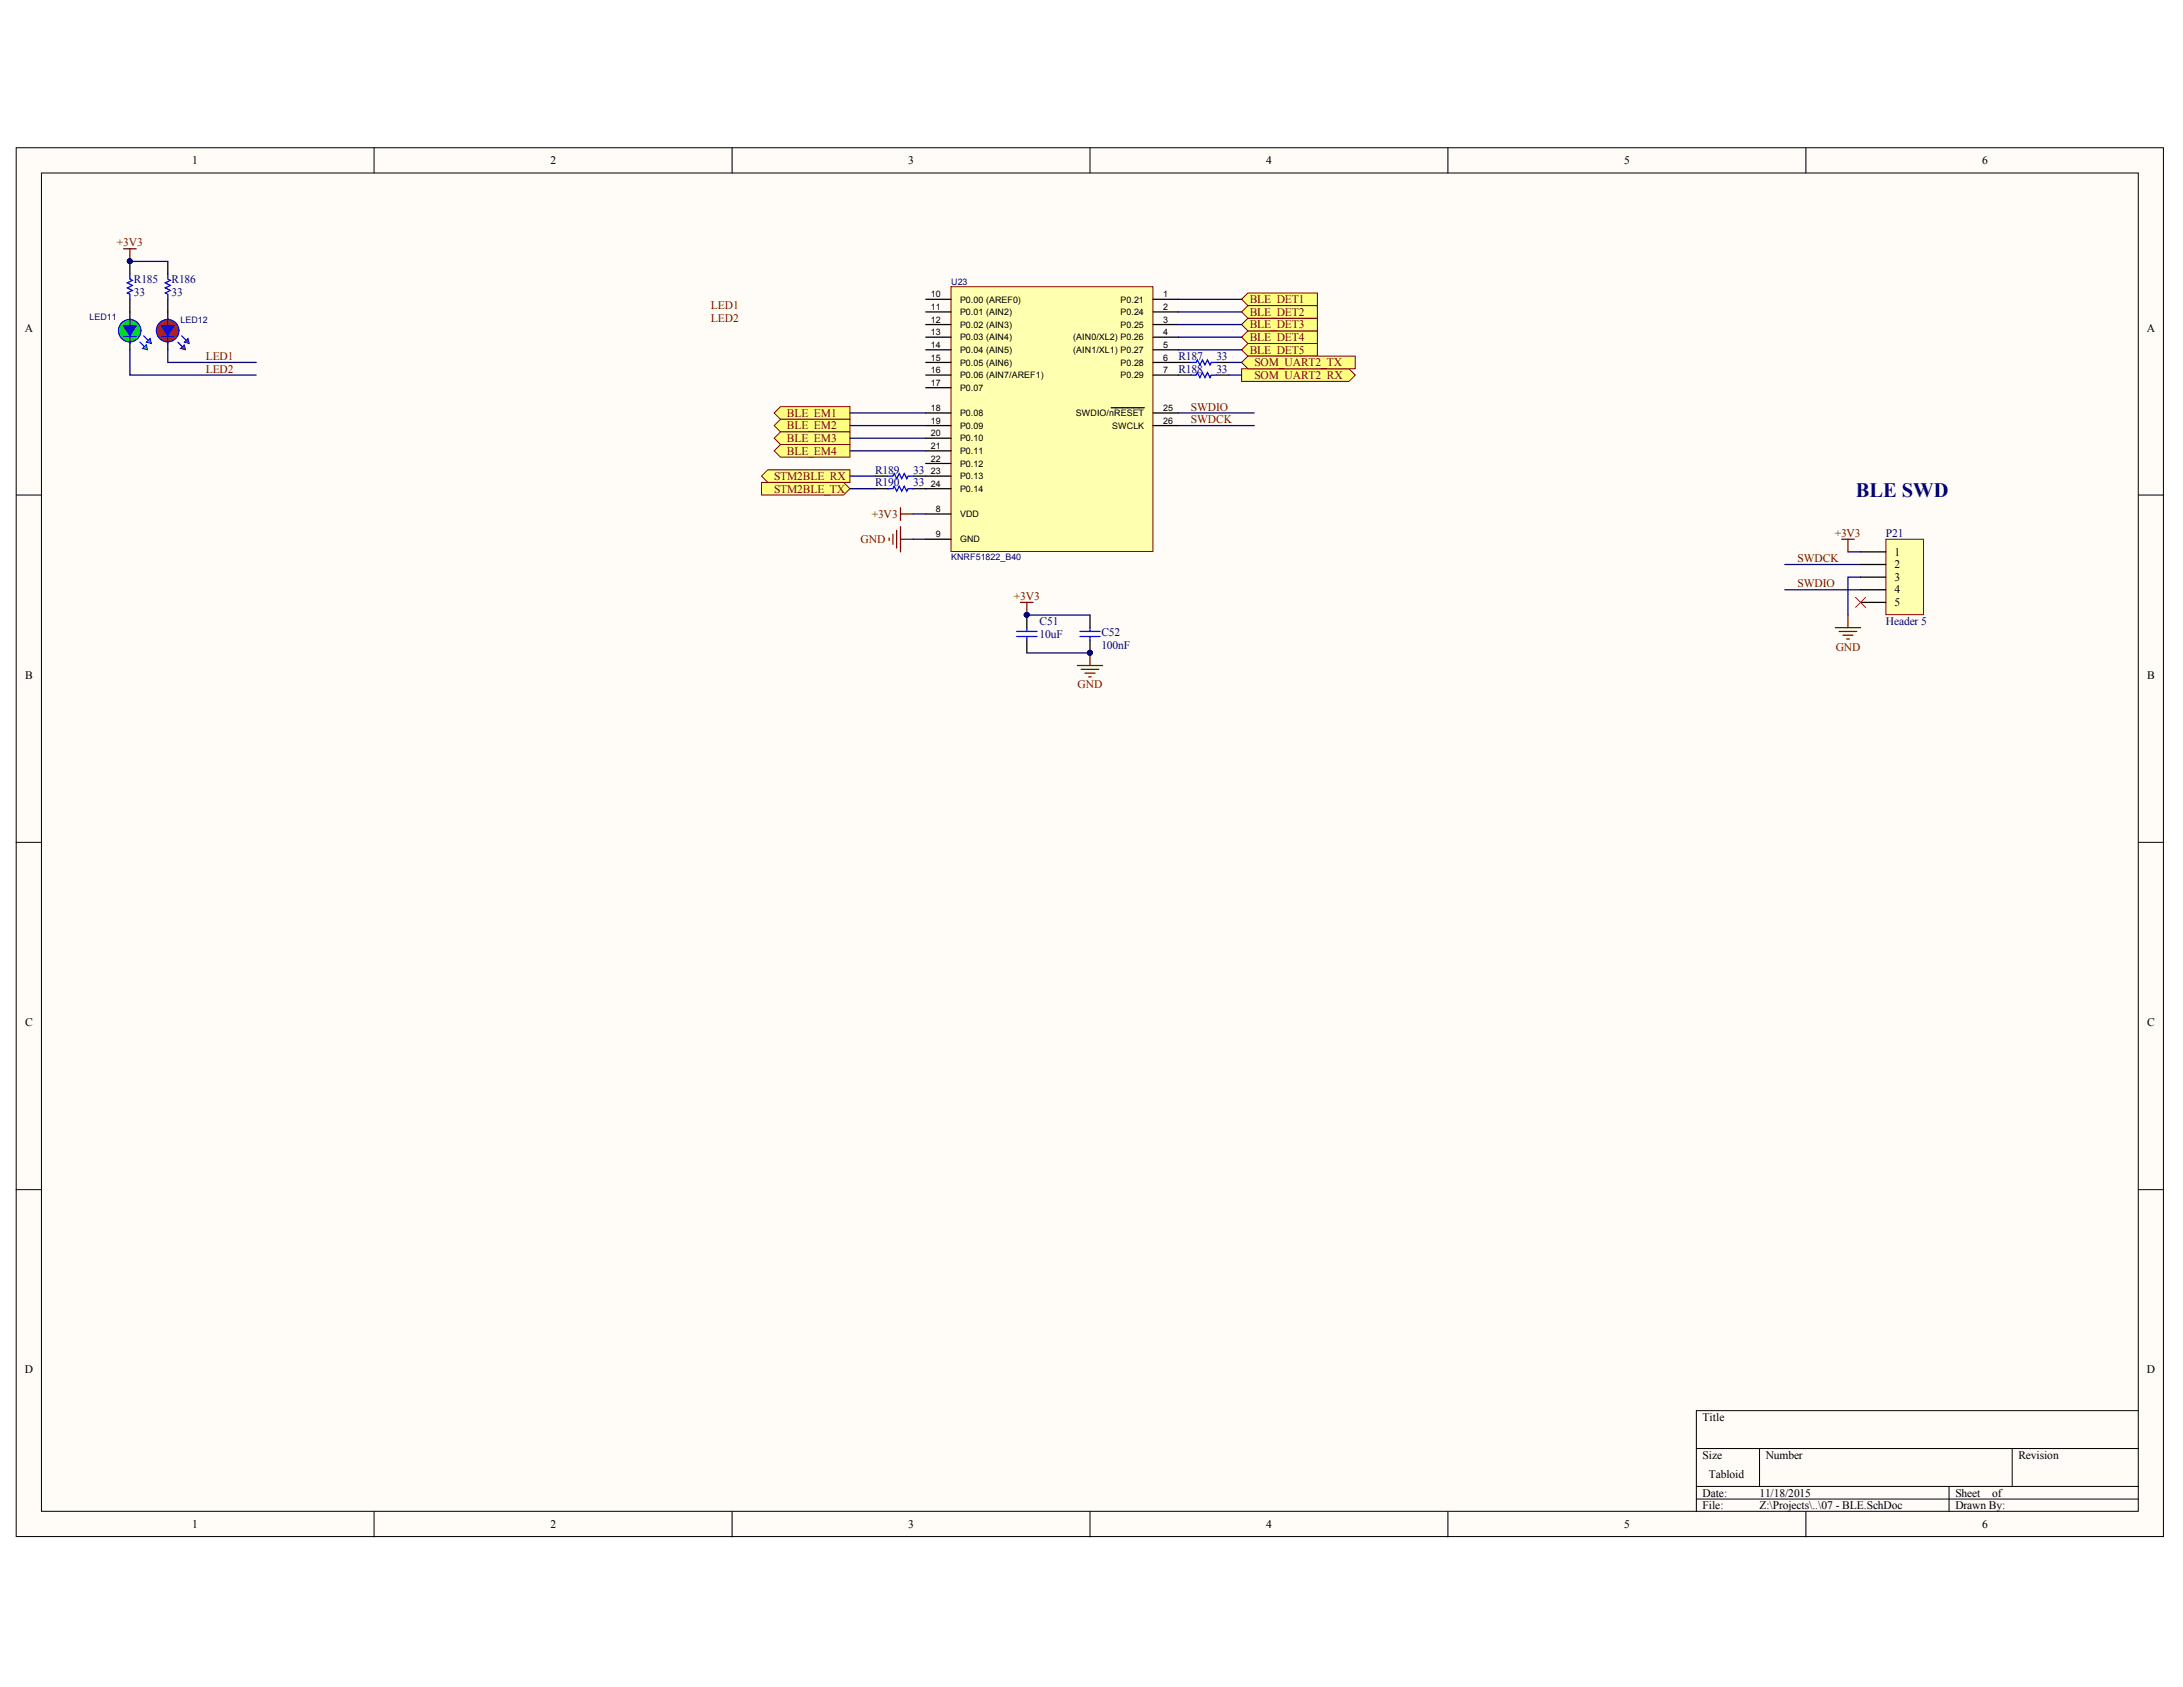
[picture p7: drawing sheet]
<svg xmlns="http://www.w3.org/2000/svg" width="279mm" height="216mm" viewBox="0 0 279 216" stroke-linecap="round" stroke-linejoin="round" font-family="sans-serif">
<defs><g id="words">
<text font-size="2.6" fill="#000080" x="237.5" y="63.6">BLE SWD</text>
<g font-size="1.5">
<text x="24.6" y="21">1</text>
<text x="70.4" y="21">2</text>
<text x="116.2" y="21">3</text>
<text x="162.1" y="21">4</text>
<text x="207.9" y="21">5</text>
<text x="253.7" y="21">6</text>
<text x="3.2" y="42.4">A</text>
<text x="274.8" y="42.4">A</text>
<text x="242.5" y="71.1">1</text>
<text x="242.5" y="72.7">2</text>
<text x="242.5" y="74.3">3</text>
<text x="242.5" y="75.9">4</text>
<text x="242.5" y="77.6">5</text>
<text x="3.2" y="86.9">B</text>
<text x="274.8" y="86.9">B</text>
<text x="3.2" y="131.3">C</text>
<text x="274.8" y="131.3">C</text>
<text x="3.2" y="175.8">D</text>
<text x="274.8" y="175.8">D</text>
<text x="217.9" y="181.8">Title</text>
<text x="217.9" y="186.7">Size</text>
<text x="217.9" y="191.5">Date:</text>
<text x="218.7" y="189.1">Tabloid</text>
<text x="225.2" y="191.5">11/18/2015</text>
<text x="226" y="186.7">Number</text>
<text x="250.3" y="191.5">Sheet</text>
<text x="255" y="191.5">of</text>
<text x="258.3" y="186.7">Revision</text>
<text x="24.6" y="195.6">1</text>
<text x="70.4" y="195.6">2</text>
<text x="116.2" y="195.6">3</text>
<text x="162.1" y="195.6">4</text>
<text x="207.9" y="195.6">5</text>
<text x="217.9" y="193.1">File:</text>
<text x="225.2" y="193.1">Z:\Projects\..\07 - BLE.SchDoc</text>
<text x="250.3" y="193.1">Drawn By:</text>
<text x="253.7" y="195.6">6</text>
</g>
<g font-size="1.5" fill="#800000">
<text x="15" y="31.5">+3V3</text>
<text x="91" y="39.6">LED1</text>
<text x="91" y="41.2">LED2</text>
<text x="160" y="40.4">BLE_DET2</text>
<text x="160" y="38.8">BLE_DET1</text>
<text x="26.3" y="46.1">LED1</text>
<text x="26.3" y="47.7">LED2</text>
<text x="160" y="45.3">BLE_DET5</text>
<text x="160" y="43.7">BLE_DET4</text>
<text x="160" y="42">BLE_DET3</text>
<text x="160.5" y="46.9">SOM_UART2_TX</text>
<text x="100.7" y="53.3">BLE_EM1</text>
<text x="152.4" y="52.5">SWDIO</text>
<text x="160.5" y="48.5">SOM_UART2_RX</text>
<text x="100.7" y="54.9">BLE_EM2</text>
<text x="100.7" y="56.6">BLE_EM3</text>
<text x="100.7" y="58.2">BLE_EM4</text>
<text x="152.4" y="54.1">SWDCK</text>
<text x="99.1" y="61.4">STM2BLE_RX</text>
<text x="99.1" y="63.1">STM2BLE_TX</text>
<text x="110.1" y="69.5">GND</text>
<text x="111.6" y="66.3">+3V3</text>
<text x="230.1" y="71.9">SWDCK</text>
<text x="234.8" y="68.7">+3V3</text>
<text x="129.8" y="76.8">+3V3</text>
<text x="230.1" y="75.1">SWDIO</text>
<text x="235" y="83.3">GND</text>
<text x="137.9" y="88.1">GND</text>
</g>
<g font-size="1.5" fill="#000080">
<text x="17.1" y="37.8">33</text>
<text x="17.1" y="36.2">R185</text>
<text x="21.9" y="37.8">33</text>
<text x="21.9" y="36.2">R186</text>
<text x="150.8" y="46.1">R187</text>
<text x="150.8" y="47.7">R188</text>
<text x="155.7" y="46.1">33</text>
<text x="155.7" y="47.7">33</text>
<text x="112" y="60.6">R189</text>
<text x="112" y="62.2">R190</text>
<text x="116.9" y="60.6">33</text>
<text x="116.9" y="62.2">33</text>
<text x="241.4" y="68.7">P21</text>
<text x="133.1" y="81.6">10uF</text>
<text x="133.1" y="80">C51</text>
<text x="141" y="83.1">100nF</text>
<text x="141" y="81.4">C52</text>
<text x="241.4" y="80">Header 5</text>
</g>
<g font-size="1.1" fill="#000080">
<text x="11.5" y="41">LED11</text>
<text x="23.1" y="41.3">LED12</text>
<text x="121.7" y="36.4">U23</text>
<text x="121.7" y="71.7">KNRF51822_B40</text>
</g>
<g font-size="1.1">
<text x="119.1" y="38">10</text>
<text x="119.1" y="39.7">11</text>
<text x="119.1" y="41.3">12</text>
<text x="122.9" y="38.7">P0.00 (AREF0)</text>
<text x="122.9" y="40.3">P0.01 (AIN2)</text>
<text x="122.9" y="41.9">P0.02 (AIN3)</text>
<text x="143.4" y="38.7">P0.21</text>
<text x="143.4" y="40.3">P0.24</text>
<text x="143.4" y="41.9">P0.25</text>
<text x="148.9" y="38">1</text>
<text x="148.9" y="39.7">2</text>
<text x="148.9" y="41.3">3</text>
<text x="119.1" y="42.9">13</text>
<text x="119.1" y="44.5">14</text>
<text x="119.1" y="46.2">15</text>
<text x="119.1" y="47.8">16</text>
<text x="122.9" y="43.5">P0.03 (AIN4)</text>
<text x="122.9" y="45.2">P0.04 (AIN5)</text>
<text x="122.9" y="46.8">P0.05 (AIN6)</text>
<text x="137.4" y="43.5">(AIN0/XL2) P0.26</text>
<text x="137.4" y="45.2">(AIN1/XL1) P0.27</text>
<text x="143.4" y="46.8">P0.28</text>
<text x="148.9" y="42.9">4</text>
<text x="148.9" y="44.5">5</text>
<text x="148.9" y="46.2">6</text>
<text x="148.9" y="47.8">7</text>
<text x="119.1" y="49.4">17</text>
<text x="119.1" y="52.6">18</text>
<text x="122.9" y="48.4">P0.06 (AIN7/AREF1)</text>
<text x="122.9" y="50">P0.07</text>
<text x="122.9" y="53.3">P0.08</text>
<text x="137.7" y="53.3">SWDIO/nRESET</text>
<text x="143.4" y="48.4">P0.29</text>
<text x="148.9" y="52.6">25</text>
<text x="119.1" y="54.2">19</text>
<text x="119.1" y="55.8">20</text>
<text x="119.1" y="57.4">21</text>
<text x="119.1" y="59.1">22</text>
<text x="122.9" y="54.9">P0.09</text>
<text x="122.9" y="56.5">P0.10</text>
<text x="122.9" y="58.1">P0.11</text>
<text x="122.9" y="59.7">P0.12</text>
<text x="142.4" y="54.9">SWCLK</text>
<text x="148.9" y="54.2">26</text>
<text x="119.1" y="60.7">23</text>
<text x="119.1" y="62.3">24</text>
<text x="119.8" y="65.6">8</text>
<text x="122.9" y="61.3">P0.13</text>
<text x="122.9" y="62.9">P0.14</text>
<text x="119.8" y="68.8">9</text>
<text x="122.9" y="66.2">VDD</text>
<text x="122.9" y="69.4">GND</text>
</g>
</g></defs>
<g fill="#fffcf8" stroke="#000" stroke-width=".13">
<path d="M2.1 18.9h274.8v177.7h-274.8z"/>
<path d="M5.3 22.1h268.4v171.3h-268.4z"/>
</g>
<g fill="none" stroke="#000" stroke-width=".13">
<path d="M47.9 18.9v3.2M93.7 18.9v3.2M139.5 18.9v3.2M185.3 18.9v3.2M231.1 18.9v3.2M2.1 63.4h3.2M273.7 63.4h3.2M2.1 107.8h3.2M273.7 107.8h3.2M2.1 152.2h3.2M273.7 152.2h3.2M47.9 193.5v3.2"/>
<path d="M93.7 193.5v3.2M139.5 193.5v3.2M185.3 193.5v3.2M217.1 185.4h56.6M217.1 190.2h56.6M217.1 191.8h56.6M225.2 185.4v4.8M231.1 193.5v3.2M249.5 190.2v3.3M257.5 185.4v4.8M273.7 180.5h-56.6v13"/>
</g>
<path d="M121.7 36.7h25.9v33.9h-25.9z" fill="#ffffb0" stroke="#800000" stroke-width=".13"/>
<g fill="none" stroke="#000" stroke-width=".16">
<path d="M118.5 38.3h3.2M118.5 39.9h3.2M147.6 38.3h3.2M147.6 39.9h3.2M118.5 41.5h3.2M118.5 43.2h3.2M118.5 44.8h3.2M118.5 46.4h3.2M118.5 48h3.2M118.5 49.6h3.2M118.5 52.8h3.2M118.5 54.5h3.2"/>
<path d="M118.5 56.1h3.2M118.5 57.7h3.2M118.5 59.3h3.2M142.2 52.2h4.3M147.6 41.5h3.2M147.6 43.2h3.2M147.6 44.8h3.2M147.6 46.4h3.2M147.6 48h3.2M147.6 52.8h3.2M147.6 54.5h3.2M118.5 65.8h3.2"/>
<path d="M118.5 69h3.2M118.5 60.9h3.2M118.5 62.5h3.2M131.4 78.7v1.6M139.5 78.7v1.6M131.4 81.9v1.7M139.5 81.9v1.7"/>
</g>
<g fill="none" stroke="#800000" stroke-width=".16">
<path d="M113.8 68.9v.3M114.3 68.4v1.3M114.8 67.9v2.2M115.3 69h1.6M115.3 65v1.6M115.3 67.4v3.2M115.3 65.8h1.6M130.6 77.1h1.6M131.4 77.1v1.6M235.7 69h1.6M236.5 69v1.6M236.5 78.7v1.6"/>
<path d="M137.9 85.2h3.2M138.4 85.7h2.2M138.9 86.1h1.3M139.3 86.6h.4M139.5 83.6v1.6M234.9 80.3h3.2M235.4 80.8h2.3M235.9 81.3h1.3M236.4 81.8h.3"/>
</g>
<path d="M150.8 52.8h9.7M150.8 54.5h9.7M116.9 65.8h1.6M116.9 69h1.6M131.4 78.7h8.1M228.4 75.5h9.7M228.4 72.2h9.7M131.4 83.6h8.1" fill="none" stroke="#000080" stroke-width=".16"/>
<g fill="#000080" stroke="#000080" stroke-width=".13">
<circle cx="139.5" cy="83.5" r=".3"/>
<circle cx="131.4" cy="78.7" r=".3"/>
</g>
<path d="M130.1 81.5h2.6M130.1 80.8h2.6M131.4 80.3v.5M131.4 81.5v.4M138.2 81.5h2.6M138.2 80.8h2.6M139.5 80.3v.5M139.5 81.5v.4" fill="none" stroke="#00f" stroke-width=".16"/>
<g fill="#ffff80" stroke="#800000" stroke-width=".13">
<path d="M99.1 52.8l.8-.8h8.9v1.7h-8.9z" fill-rule="evenodd"/>
<path d="M99.1 54.5l.8-.8h8.9v1.6h-8.9z" fill-rule="evenodd"/>
<path d="M99.1 56.1l.8-.8h8.9v1.6h-8.9z" fill-rule="evenodd"/>
<path d="M99.1 57.7l.8-.8h8.9v1.6h-8.9z" fill-rule="evenodd"/>
<path d="M158.9 44.8l.8-.8h8.9v1.6h-8.9z" fill-rule="evenodd"/>
<path d="M158.9 43.2l.8-.9h8.9v1.7h-8.9z" fill-rule="evenodd"/>
<path d="M158.9 41.5l.8-.8h8.9v1.6h-8.9z" fill-rule="evenodd"/>
<path d="M158.9 39.9l.8-.8h8.9v1.6h-8.9z" fill-rule="evenodd"/>
<path d="M158.9 38.3l.8-.8h8.9v1.6h-8.9z" fill-rule="evenodd"/>
</g>
<path d="M150.8 38.3h8.1M150.8 39.9h8.1M108.8 52.8h9.7M108.8 54.5h9.7M108.8 56.1h9.7M108.8 57.7h9.7M150.8 41.5h8.1M150.8 43.2h8.1M150.8 44.8h8.1" fill="none" stroke="#000080" stroke-width=".16"/>
<g fill="#ffff80" stroke="#800000" stroke-width=".13">
<path d="M158.9 47.2h13.8l.8 .8-.8 .8h-13.8z" fill-rule="evenodd"/>
<path d="M158.9 46.4l.8-.8h13.8v1.6h-13.8z" fill-rule="evenodd"/>
</g>
<path d="M150.8 46.4h1.6M150.8 48h1.6M155.7 46.4h1.6M155.7 48h1.6" fill="none" stroke="#000" stroke-width=".16"/>
<path d="M152.4 46.4h.7l.2-.3 .3 .6 .3-.6 .3 .6 .3-.6 .4 .6 .1-.3h.7M152.4 48h.7l.2-.3 .3 .6 .3-.6 .3 .6 .3-.6 .4 .6 .1-.3h.7" fill="none" stroke="#00f" stroke-width=".16"/>
<path d="M157.3 46.4h1.6M157.3 48h1.6" fill="none" stroke="#000080" stroke-width=".16"/>
<g fill="#ffff80" stroke="#800000" stroke-width=".13">
<path d="M97.5 60.9l.8-.8h10.5v1.6h-10.5z" fill-rule="evenodd"/>
<path d="M97.5 61.7h10.5l.8 .8-.8 .9h-10.5z" fill-rule="evenodd"/>
</g>
<path d="M112 60.9h1.6M112 62.5h1.6M116.9 60.9h1.6M116.9 62.5h1.6" fill="none" stroke="#000" stroke-width=".16"/>
<path d="M113.6 60.9h.7l.1-.3 .4 .7 .3-.7 .3 .7 .3-.7 .4 .7 .1-.4h.7M113.6 62.5h.7l.1-.3 .4 .7 .3-.7 .3 .7 .3-.7 .4 .7 .1-.4h.7" fill="none" stroke="#00f" stroke-width=".16"/>
<path d="M108.8 60.9h3.2M108.8 62.5h3.2" fill="none" stroke="#000080" stroke-width=".16"/>
<path d="M241.4 69h4.8v9.7h-4.8z" fill="#ffffb0" stroke="#800000" stroke-width=".13"/>
<path d="M16.6 39.9v1.6M16.6 43.2v1.6M238.1 70.6h3.3M238.1 72.2h3.3M238.1 73.9h3.3M238.1 75.5h3.3M238.1 77.1h3.3" fill="none" stroke="#000" stroke-width=".16"/>
<path d="M236.5 70.6h1.6M238.1 73.9h-1.6v4.8" fill="none" stroke="#000080" stroke-width=".16"/>
<path d="M237.5 76.4l1.3 1.3M238.8 76.4l-1.3 1.3" fill="none" stroke="#f00" stroke-width=".13"/>
<circle cx="16.6" cy="42.3" r="1.43" fill="#0f0" stroke="#00f" stroke-width=".16"/>
<path d="M17.9 43.8l.7 .6M18.4 43l.6 .6" fill="none" stroke="#00f" stroke-width=".16"/>
<path d="M18.2 44.6l.5-.5 .2 .7z" fill="#0f0"/>
<path d="M18.2 44.6l.5-.5 .2 .7z" fill="none" stroke="#00f" stroke-width=".13"/>
<path d="M18.7 43.8l.5-.5 .2 .7z" fill="#0f0"/>
<path d="M18.7 43.8l.5-.5 .2 .7z" fill="none" stroke="#00f" stroke-width=".13"/>
<path d="M15.8 41.7h1.6l-.8 1.3z" fill="#00f"/>
<path d="M15.8 41.7h1.6l-.8 1.3zM15.8 43.1h1.6M16.6 40.7v.9M16.6 43v1" fill="none" stroke="#00f" stroke-width=".16"/>
<path d="M21.5 39.9v1.6M21.5 43.2v1.6" fill="none" stroke="#000" stroke-width=".16"/>
<circle cx="21.5" cy="42.3" r="1.43" fill="#f00" stroke="#00f" stroke-width=".16"/>
<path d="M22.8 43.8l.6 .6M23.3 43l.6 .6" fill="none" stroke="#00f" stroke-width=".16"/>
<path d="M23.1 44.6l.5-.5 .1 .7z" fill="#f00"/>
<path d="M23.1 44.6l.5-.5 .1 .7z" fill="none" stroke="#00f" stroke-width=".13"/>
<path d="M23.6 43.8l.5-.5 .1 .7z" fill="#f00"/>
<path d="M23.6 43.8l.5-.5 .1 .7z" fill="none" stroke="#00f" stroke-width=".13"/>
<path d="M20.7 41.7h1.6l-.8 1.3z" fill="#00f"/>
<path d="M16.6 35.1v.6l.3 .2-.6 .3 .6 .3-.6 .3 .6 .4-.6 .3 .3 .2v.6M21.5 35.1v.6l.3 .2-.6 .3 .6 .3-.6 .3 .6 .4-.6 .3 .3 .2v.6M20.7 41.7h1.6l-.8 1.3zM20.7 43.1h1.6M21.5 40.7v.9M21.5 43v1" fill="none" stroke="#00f" stroke-width=".16"/>
<path d="M16.6 33.5v1.6M16.6 38.3v1.6M21.5 33.5v1.6M21.5 38.3v1.6" fill="none" stroke="#000" stroke-width=".16"/>
<circle cx="16.6" cy="33.4" r=".3" fill="#000080" stroke="#000080" stroke-width=".13"/>
<path d="M16.6 33.5h4.9M16.6 44.8v3.2h16.2M21.5 44.8v1.6h11.3" fill="none" stroke="#000080" stroke-width=".16"/>
<path d="M15.8 31.8h1.6M16.6 31.8v1.7" fill="none" stroke="#800000" stroke-width=".16"/>
<use href="#words"/>
</svg>
